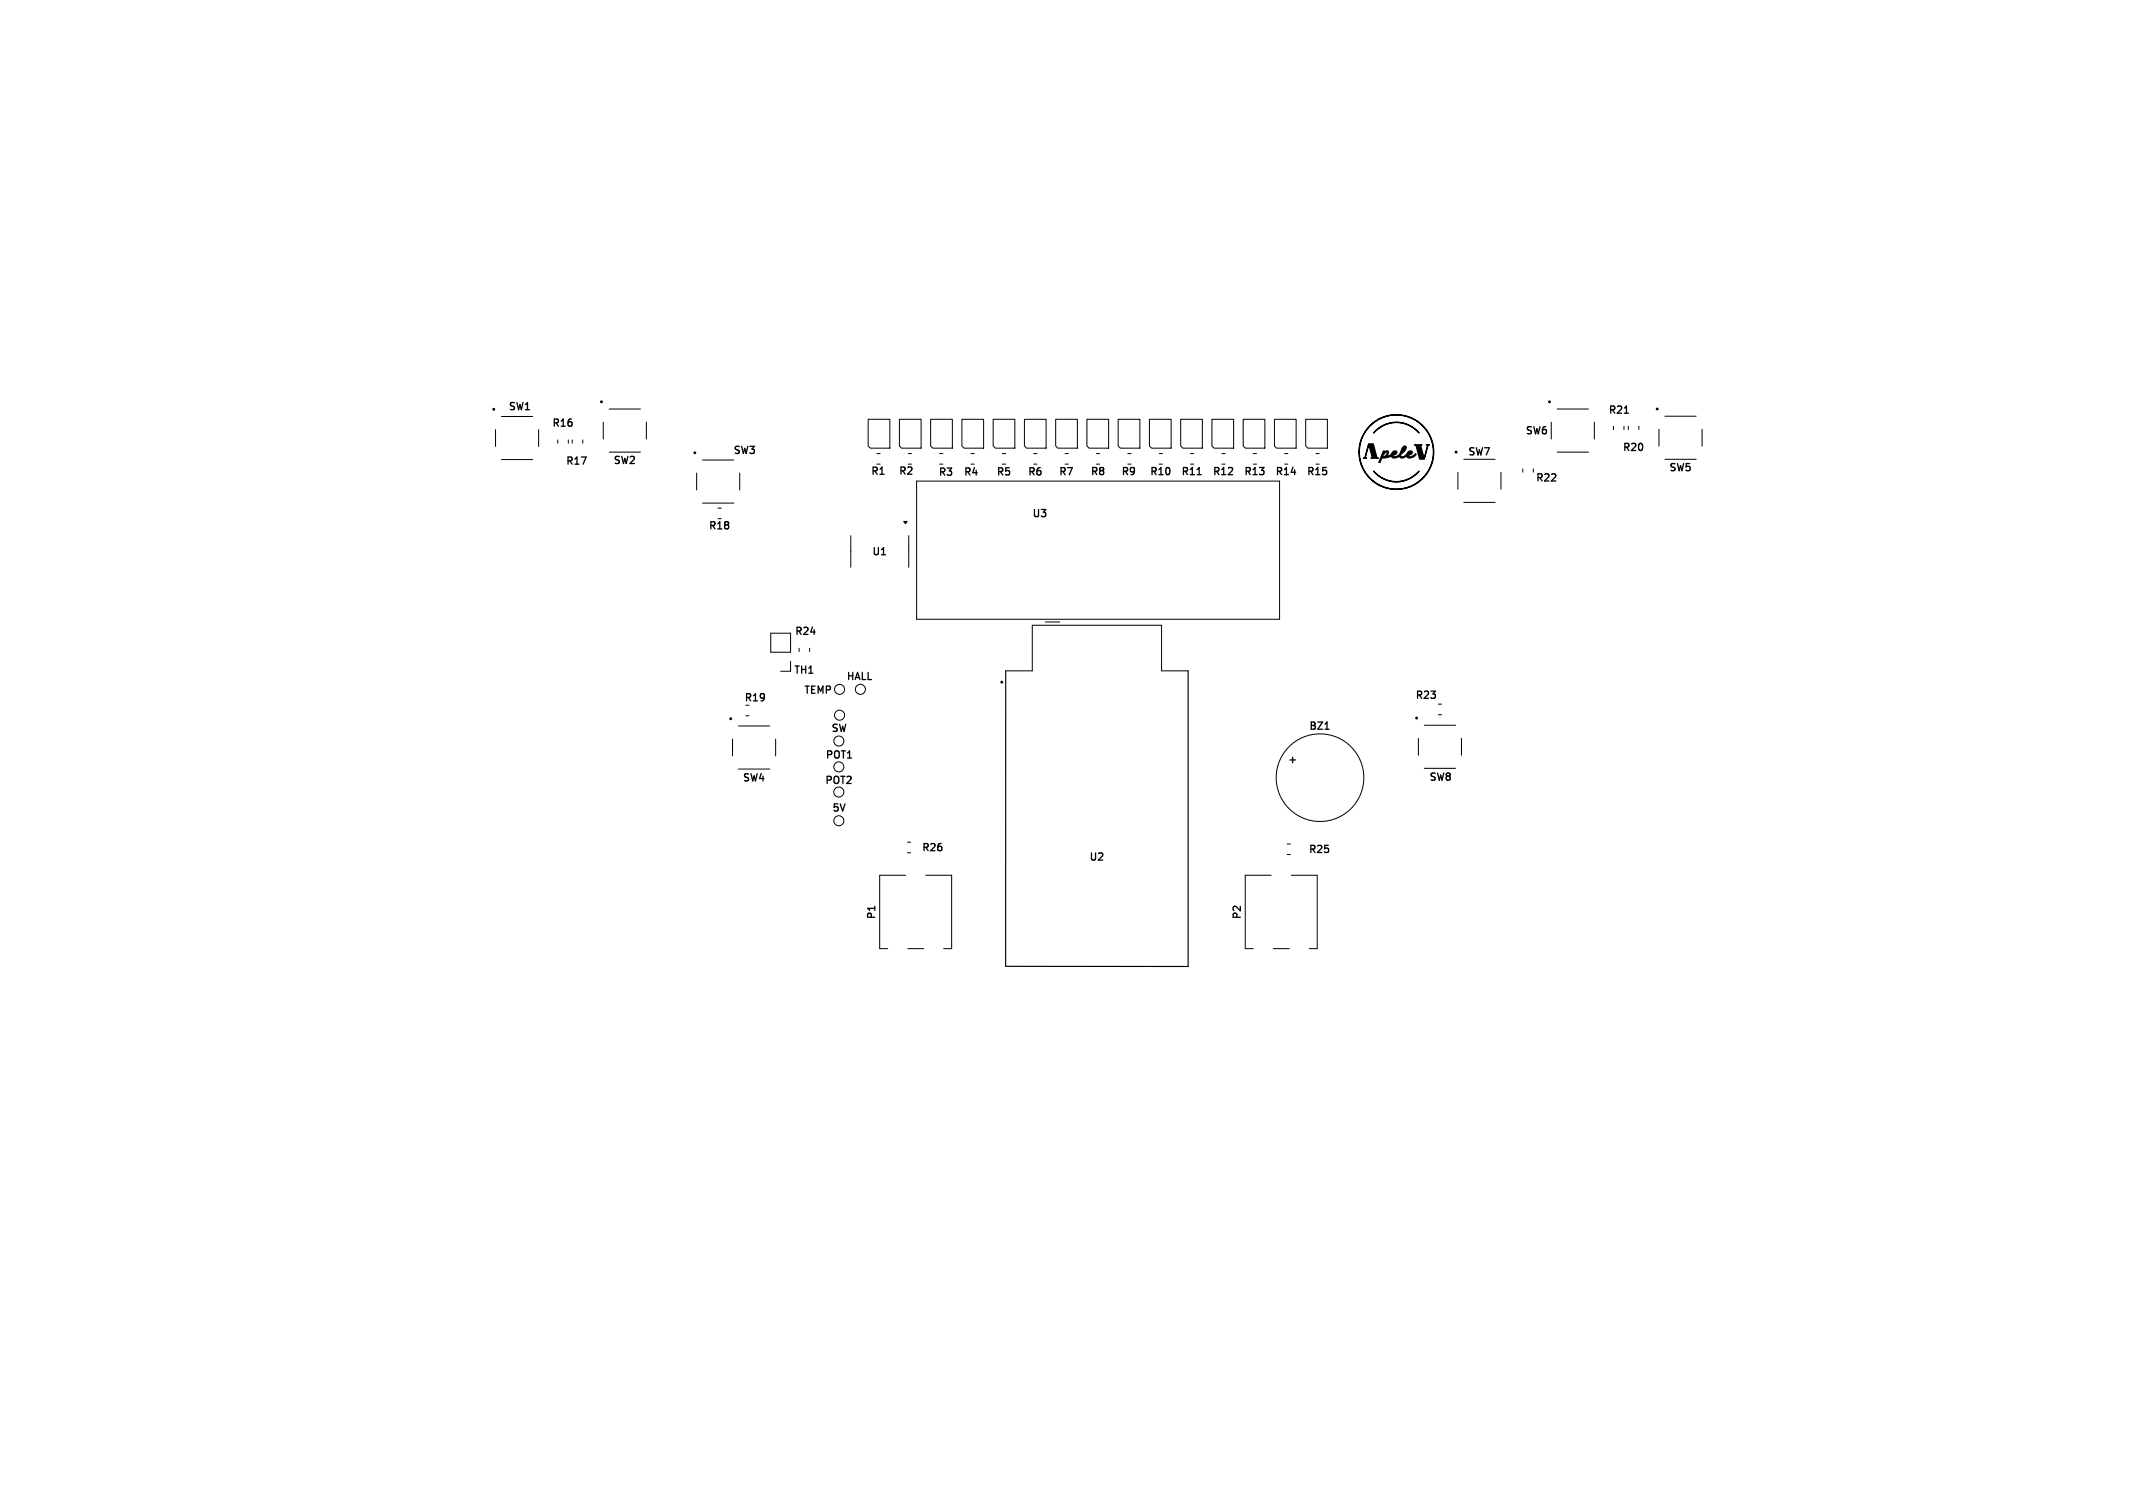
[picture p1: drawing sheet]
<svg xmlns="http://www.w3.org/2000/svg" width="297mm" height="210mm" viewBox="0 0 297 210" stroke-linecap="round" stroke-linejoin="round" font-family="sans-serif">
<defs><g id="words">
<g font-size="1.4">
<text x="70.7" y="57.4">SW1</text>
<text x="76.8" y="59.7">R16</text>
<text x="223.9" y="57.9">R21</text>
<text x="78.7" y="65">R17</text>
<text x="85.3" y="64.9">SW2</text>
<text x="102" y="63.5">SW3</text>
<text x="204.3" y="63.7">SW7</text>
<text x="212.3" y="60.7">SW6</text>
<text x="225.8" y="63.1">R20</text>
<text x="232.3" y="65.9">SW5</text>
<text x="121.2" y="66.4">R1</text>
<text x="125" y="66.4">R2</text>
<text x="130.6" y="66.5">R3</text>
<text x="134.1" y="66.5">R4</text>
<text x="138.6" y="66.5">R5</text>
<text x="143" y="66.5">R6</text>
<text x="147.3" y="66.4">R7</text>
<text x="151.8" y="66.4">R8</text>
<text x="156" y="66.4">R9</text>
<text x="160" y="66.4">R10</text>
<text x="164.4" y="66.4">R11</text>
<text x="168.7" y="66.4">R12</text>
<text x="173.1" y="66.4">R13</text>
<text x="177.5" y="66.4">R14</text>
<text x="181.8" y="66.4">R15</text>
<text x="213.7" y="67.3">R22</text>
<text x="98.6" y="74">R18</text>
<text x="121.3" y="77.6">U1</text>
<text x="143.6" y="72.3">U3</text>
<text x="110.6" y="88.7">R24</text>
<text x="110.4" y="94.1">TH1</text>
<text x="117.8" y="94.8">HALL</text>
<text x="103.5" y="97.9">R19</text>
<text x="111.9" y="96.7">TEMP</text>
<text x="115.7" y="102">SW</text>
<text x="182.2" y="101.9">BZ1</text>
<text x="197" y="97.6">R23</text>
<text x="114.9" y="105.7">POT1</text>
<text x="179.2" y="106.5">+</text>
<text x="103.3" y="109.1">SW4</text>
<text x="114.8" y="109.2">POT2</text>
<text x="115.8" y="113.1">5V</text>
<text x="198.9" y="109">SW8</text>
<text x="128.3" y="118.8">R26</text>
<text x="182.1" y="119">R25</text>
<text x="151.6" y="120.1">U2</text>
<text x="122.1" y="128.1" transform="rotate(-90 122.1 128.1)">P1</text>
<text x="173" y="128.1" transform="rotate(-90 173 128.1)">P2</text>
</g>
</g></defs>
<g fill="#000">
<path d="M191.5 60l-.2 .3zM192.2 59.5l.1-.1zM191.5 60l.9-.6-1.1 .9zM192.3 59.4h.1zM192.3 59.4l.2-.1zM192.5 59.3h.1zM192.8 59.2l.1-.1zM192.3 59.4l.6-.3zM192.9 59.1h.1zM193.1 59h.2zM193.3 59l.2-.1zM193.4 58.9h.3z"/>
<path d="M193.6 58.9h.2zM193.8 58.8h.2zM193.9 58.8h.8zM193.4 58.9l1.3-.1zM194.3 58.8l.7 .1zM194.7 58.8l.5 .1zM195.1 58.9h.1zM195.3 58.9l.3 .1zM195.5 59h.1zM195.5 59h.2zM195.6 59h.1zM195.8 59.1h.1z"/>
<path d="M196 59.1l.1 .1zM196.1 59.2h.1zM196.2 59.2l.1 .1zM196.3 59.3h.1zM196.4 59.4h.1zM196.5 59.4l.6 .4 .5 .5zM196.8 59.6l.1 .1zM197.3 60l.3 .3zM191.3 65.6l.9 .8zM191.8 66.2l.2 .1zM192.2 66.4l.9 .5zM192.2 66.4l.4 .2z"/>
<path d="M192.3 66.5h.1zM192.4 66.5l.1 .1zM192.4 66.6h.1zM192.6 66.6l.1 .1zM192.8 66.8h.1zM192.8 63.1l.1-.1-.2 .2zM192.9 66.8l.2 .1zM192.9 66.8h.1zM193 66.8l.4 .1zM193.2 66.9h.2zM193.2 66.9h.1zM193.4 66.9l.2 .1z"/>
<path d="M193.5 67h.1zM193.7 67l.2 .1zM193.9 67.1h.2zM194 63.1l.2-.1h.2l-.1 .2h-.4zM194 67.1h.7zM194 67.1l1.1-.1zM195.3 67h.1zM195.2 67h.2zM195.3 67l.3-.1zM195.4 66.9h.2zM195.5 62.3h.1v.2l-.4 .5zM195.6 66.9h.2z"/>
<path d="M195.9 66.8l.1-.1zM196.2 66.6h.1zM196.3 66.6h.1zM196.2 63.1l.2-.1h.1l-.1 .2h-.3zM196.5 66.5h.1zM196.7 66.4h.1zM197.6 65.6l-.3 .3zM196.6 66.5l1-.9-.5 .5z"/>
<circle cx="192.6" cy="59.3" r=".03"/>
<circle cx="192.9" cy="66.8" r=".03"/>
</g>
<path d="M125.8 72.6h.5l-.2 .3zM192.6 62.8h.2l-.1 .2 .3-.2 .3 .1v.3l-.3 .4 .6-.3 .4-.5h.4l.1 .2-.1 .2-.2 .2h-.3l.1 .2h.4l.5-.3 .4-1 .2-.2h.2l.1 .1v.3l-.7 .8v.3h.4l.6-.7 .3-.1 .2 .1v.2l-.2 .2-.4 .1 .1 .2 .5-.1 .3-.2a.15 .15 0 0 1 .1-.1 .15 .15 0 0 1 .2 .1l-.3 .3-.5 .2-.4-.1-.1-.2-.6 .3-.3-.1-.1-.2-.5 .3h-.4l-.2-.1-.1-.2-.5 .2-.7 .1 .1-.2h.2l.3-.3 .1-.3h-.1l-.5 .4-.4 1h-.2z" fill="#000" stroke="#000" stroke-width=".14"/>
<path d="M191.5 60l.7-.5 .8-.4 .8-.2 .8-.1 1 .2 .8 .3 .7 .5 .5 .5-.7-.6-.7-.5-.7-.2-.9-.2-.8 .1-.9 .2-.9 .5-.7 .7zM190.9 59.2l1.1-.8 1.3-.5 1.5-.1 1.4 .2 1.2 .7 1 .9 .7 1.2 .4 1.2 .1 1.4-.3 1.4-.7 1.2-.9 1-1.3 .8-1.4 .3h-1.4l-1.2-.3-1.4-.9-.9-1.1-.6-1.3-.3-1.6 .2 1.2 .3 .9 .4 .8 .7 .8 .7 .6 1 .5 1 .3 .9 .1 1.1-.1 .9-.3 .9-.5 .8-.6 .6-.8 .5-.9 .3-1 .1-1a5.2 5.2 0 0 0-1.6-3.7l-.9-.7-1.7-.6-1.5-.1-1.5 .4-1.2 .7-1.1 1.2-.6 1.4-.2 1.4a5.1 5.1 0 0 1 1.6-3.7zM190.6 61.8h.6l.5 2h.2h-1h.2l-.5-1.9-.5 1.9h.2h-.5h.3zM191.3 65.6l1.2 1 1 .4 .9 .1 .9-.1 .8-.3 .8-.5 .7-.6-.6 .6-.8 .5-.9 .3-.8 .1-.9-.1-.9-.3-.8-.5zM197 61.9h1l-.2 .1 .5 1.9 .5-1.9-.2-.1h.4l-.2 .1-.5 1.9h-.6l-.5-1.9z" fill="#000" stroke="#000" stroke-width=".18"/>
<path d="M226.2 57.5h.6M166.7 66.1h.6M184.5 101.6h.6" fill="none" stroke="#000" stroke-width=".18"/>
<g fill="none" stroke="#000" stroke-width=".14">
<path d="M69 59.8v2.4M69.8 58h4.4M75 59.8v2.4M84 58.8v2.3M84.8 57h4.4M90 58.8v2.3M120.9 58.4h3v4h-2.7l-.3-.3zM125.2 58.4h3.1v4h-2.8l-.3-.3zM129.6 58.4h3v4h-2.7l-.3-.3zM133.9 58.4h3.1v4h-2.8l-.3-.3zM138.3 58.4h3v4h-2.7l-.3-.3zM142.6 58.4h3.1v4h-2.8l-.3-.3z"/>
<path d="M147 58.4h3v4h-2.7l-.3-.3zM151.3 58.4h3.1v4h-2.8l-.3-.3zM155.7 58.4h3v4h-2.7l-.3-.3zM160 58.4h3.1v4h-2.8l-.3-.3zM164.4 58.4h3v4h-2.7l-.3-.3zM168.8 58.4h3v4h-2.7l-.3-.3zM173.1 58.4h3v4h-2.7l-.3-.3zM177.5 58.4h3v4h-2.7l-.3-.3zM181.8 58.4h3v4h-2.7l-.3-.3zM216 58.8v2.3M216.8 57h4.4M222 58.8v2.3"/>
<path d="M224.7 59.4v.4M226.1 59.4v.4M226.7 59.4v.4M228.2 59.4v.4M231 59.8v2.3M231.8 58h4.4M237 59.8v2.3M69.8 64h4.4M77.7 61.3v.4M79.1 61.3v.4M79.7 61.3v.4M81.1 61.3v.4"/>
<path d="M84.8 63h4.4M97 65.9v2.3M97.8 64.1h4.4M97.8 70.1h4.4M100 70.8h.4M100 72.2h.4M103 65.9v2.3M118.5 74.6v4.4M122.1 63.2h.5M122.1 64.6h.5M126.5 63.2h.4M126.5 64.6h.4"/>
<path d="M126.5 74.6v4.4M127.6 67h50.6v19.2h-50.6zM130.8 63.2h.5M130.8 64.6h.5M135.2 63.2h.5M135.2 64.6h.5M139.6 63.2h.4M139.6 64.6h.4M143.9 63.2h.5M143.9 64.6h.5M148.3 63.2h.5M148.3 64.6h.5"/>
<path d="M152.7 63.2h.4M152.7 64.6h.4M157 63.2h.5M157 64.6h.5M161.4 63.2h.5M161.4 64.6h.5M165.8 63.2h.4M165.8 64.6h.4M170.1 63.2h.5M170.1 64.6h.5M174.5 63.2h.5M174.5 64.6h.5"/>
<path d="M178.9 63.2h.4M178.9 64.6h.4M183.2 63.2h.5M183.2 64.6h.5M203 65.8v2.3M203.8 64h4.4M203.8 70h4.4M209 65.8v2.3M212 65.3v.5M213.5 65.3v.5M216.8 63h4.4M231.8 64h4.4"/>
<path d="M103.8 99.7h.5M107.3 88.2h2.8v2.6h-2.8zM110.1 92.1v1.4h-1.4M111.3 90.3v.4M112.7 90.3v.4M140 93.4h3.7v-6.3h18v6.3h3.7M145.5 86.6h2M200.3 98.1h.4M200.3 99.5h.4M102 102.9v2.4M102.8 101.1h4.4M102.8 107.1h4.4"/>
<path d="M108 102.9v2.4M126.4 117.3h.4M126.4 118.8h.4M179.2 117.5h.5M179.2 119h.5M197.5 102.8v2.4M198.3 101h4.4M198.3 107h4.4M203.5 102.8v2.4M126.1 121.9h-3.6v10.2h1.1M126.4 132.1h2.2M128.9 121.9h3.6v10.2h-1.1"/>
<path d="M177 121.9h-3.6v10.2h1.1M177.3 132.1h2.2M179.8 121.9h3.6v10.2h-1.1"/>
<circle cx="116.9" cy="96" r=".7"/>
<circle cx="116.9" cy="99.6" r=".7"/>
<circle cx="119.8" cy="96" r=".7"/>
<circle cx="116.8" cy="106.8" r=".7"/>
<circle cx="116.8" cy="103.2" r=".7"/>
<circle cx="116.8" cy="110.3" r=".7"/>
<circle cx="116.8" cy="114.3" r=".7"/>
<circle cx="183.8" cy="108.3" r="6.1"/>
</g>
<g fill="none" stroke="#000" stroke-width=".2">
<circle cx="68.8" cy="57" r=".1"/>
<circle cx="83.8" cy="56" r=".1"/>
<circle cx="215.8" cy="56" r=".1"/>
<circle cx="230.8" cy="57" r=".1"/>
<circle cx="96.8" cy="63.1" r=".1"/>
<circle cx="202.8" cy="63" r=".1"/>
<circle cx="139.5" cy="95" r=".1"/>
<circle cx="197.3" cy="100" r=".1"/>
<circle cx="101.8" cy="100.1" r=".1"/>
</g>
<path d="M140 93.4v41.2h25.4v-41.2" fill="none" stroke="#000" stroke-width=".16"/>
<use href="#words"/>
</svg>
